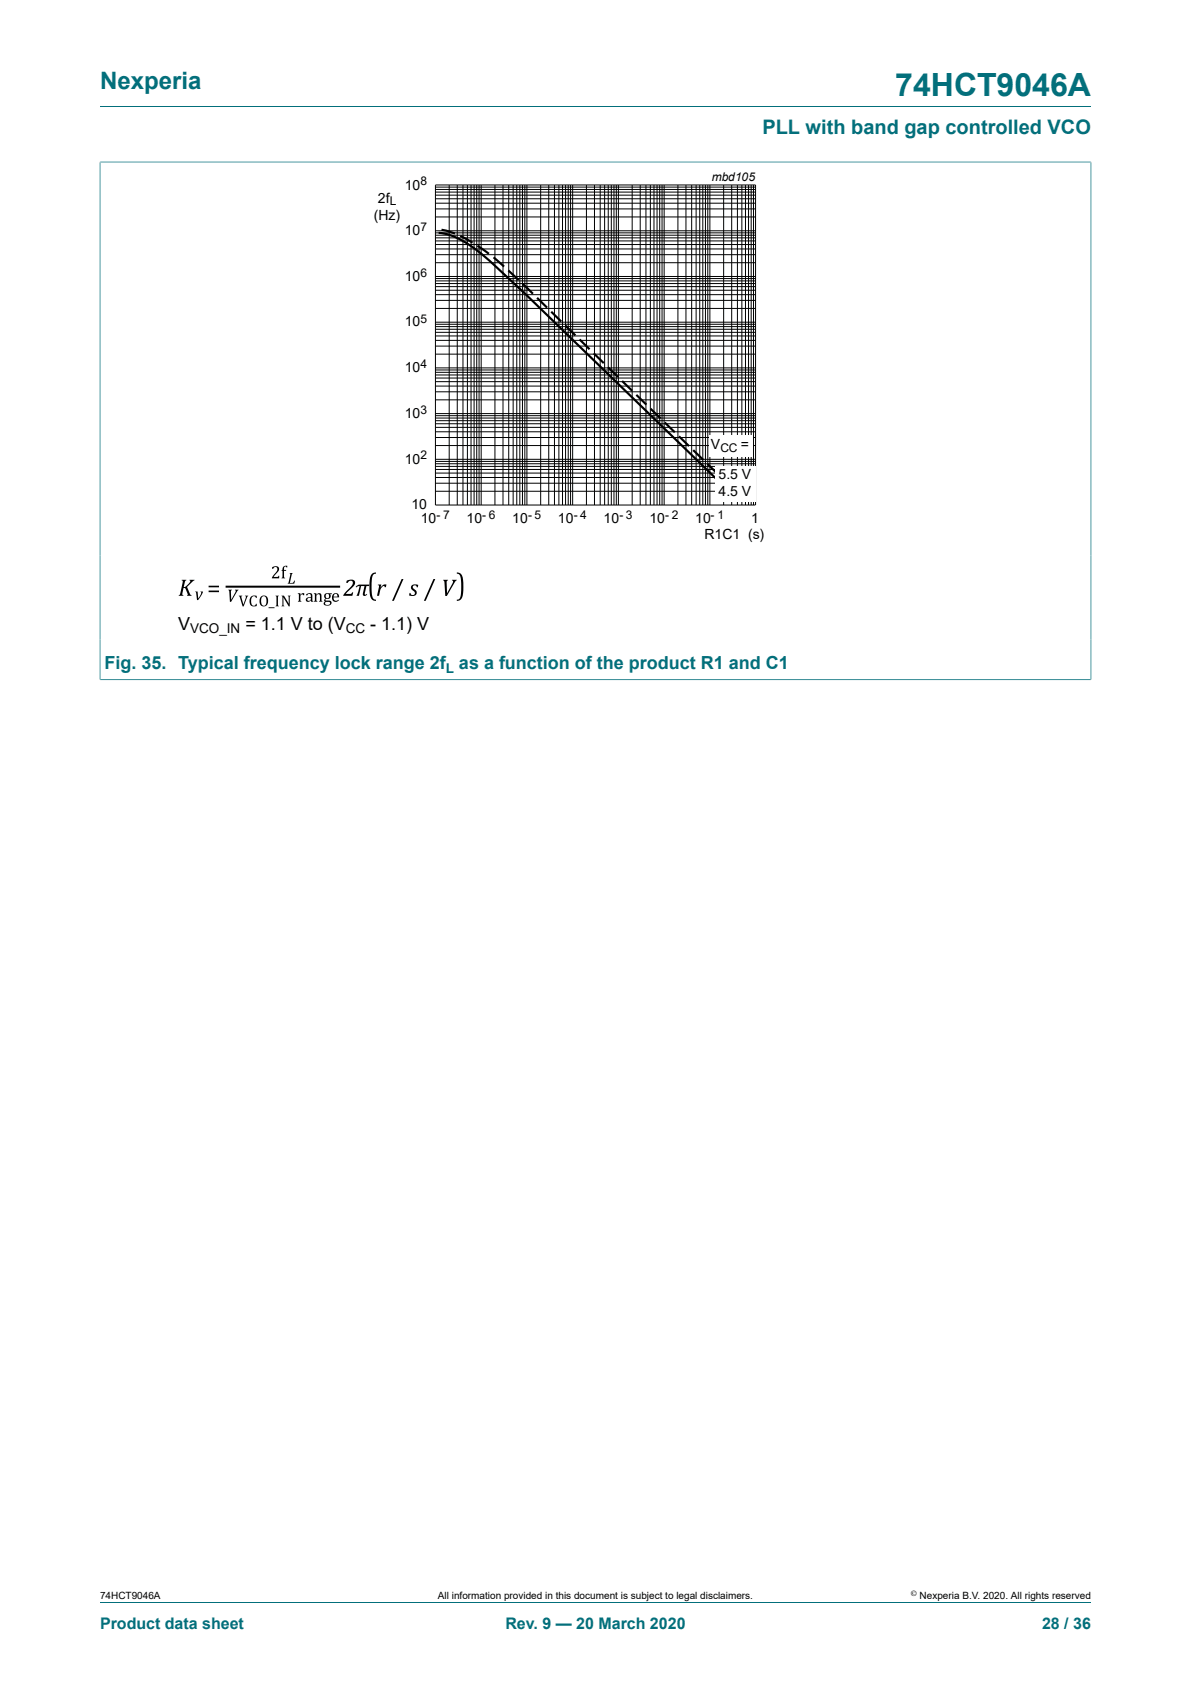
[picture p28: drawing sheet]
<svg xmlns="http://www.w3.org/2000/svg" width="210mm" height="297mm" viewBox="0 0 210 297" stroke-linecap="round" stroke-linejoin="round" font-family="sans-serif">
<defs><g id="words">
<text font-size="5.6" fill="#036f7b" x="157.9" y="16.8">74HCT9046A</text>
<text font-size="4.2" fill="#036f7b" x="17.6" y="15.6">Nexperia</text>
<text font-size="3.5" fill="#036f7b" x="134.4" y="23.7">PLL with band gap controlled VCO</text>
<g font-size="3.2">
<text x="31.4" y="111">V</text>
<text x="43.3" y="111">= 1.1 V to (V</text>
<text x="65.3" y="111">- 1.1) V</text>
</g>
<g font-size="3.2" fill="#036f7b">
<text x="18.4" y="118">Fig. 35. Typical frequency lock range 2f</text>
<text x="80.9" y="118">as a function of the product R1 and C1</text>
</g>
<g font-size="2.8" fill="#036f7b">
<text x="17.6" y="287.2">Product data sheet</text>
<text x="89.1" y="287.2">Rev. 9 — 20 March 2020</text>
<text x="183.7" y="287.2">28 / 36</text>
</g>
<g font-size="2.5">
<text x="66.6" y="35.8">2f</text>
<text x="71.4" y="33.4">10</text>
<text x="65.9" y="38.8">(Hz)</text>
<text x="71.4" y="41.5">10</text>
<text x="71.4" y="49.6">10</text>
<text x="71.4" y="57.6">10</text>
<text x="71.4" y="65.6">10</text>
<text x="71.4" y="73.7">10</text>
<text x="71.4" y="81.8">10</text>
<text x="125.4" y="79.2">V</text>
<text x="130.6" y="79.2">=</text>
<text x="72.5" y="89.8">10</text>
<text x="126.7" y="84.5">5</text>
<text x="126.7" y="87.5">4</text>
<text x="128.1" y="84.5">.5</text>
<text x="128.1" y="87.5">.5</text>
<text x="130.8" y="84.5">V</text>
<text x="130.8" y="87.5">V</text>
<text x="74.2" y="92.2">10</text>
<text x="82.2" y="92.2">10</text>
<text x="90.3" y="92.2">10</text>
<text x="98.4" y="92.2">10</text>
<text x="106.4" y="92.2">10</text>
<text x="114.5" y="92.2">10</text>
<text x="122.6" y="92.2">10</text>
<text x="124.2" y="95">R1C1 (s)</text>
<text x="132.5" y="92.2">1</text>
</g>
<g font-size="2.4">
<text x="33.5" y="111.7">VCO_IN</text>
<text x="61" y="111.7">CC</text>
</g>
<text font-size="2.4" fill="#036f7b" x="78.6" y="118.6">L</text>
<g font-size="2.1">
<text x="74.1" y="32.7">8</text>
<text x="125.5" y="31.9">mbd105</text>
<text x="68.7" y="36.2">L</text>
<text x="74.1" y="40.8">7</text>
<text x="74.1" y="48.8">6</text>
<text x="74.1" y="56.9">5</text>
<text x="74.1" y="64.9">4</text>
<text x="74.1" y="73">3</text>
<text x="74.1" y="81">2</text>
<text x="127" y="79.7">CC</text>
<text x="77" y="91.5">- 7</text>
<text x="85" y="91.5">- 6</text>
<text x="93.1" y="91.5">- 5</text>
<text x="101.2" y="91.5">- 4</text>
<text x="109.2" y="91.5">- 3</text>
<text x="117.3" y="91.5">- 2</text>
<text x="125.3" y="91.5">- 1</text>
</g>
<g font-size="1.8">
<text x="17.6" y="282">74HCT9046A</text>
<text x="77.2" y="282">All information provided in this document is subject to legal disclaimers.</text>
<text x="162.2" y="282">Nexperia B.V. 2020. All rights reserved</text>
</g>
<text font-size="1.4" x="160.6" y="281.6">©</text>
</g></defs>
<path d="M17.6 18.8h174.8M17.6 28.6h174.8M17.6 28.5v69.4M192.4 28.5v69.4" fill="none" stroke="#036f7b" stroke-width=".18"/>
<path d="M64.1 29.8h81.8v66.3h-81.8z" fill="none" stroke="#fff" stroke-width=".18"/>
<g fill="none" stroke="#000" stroke-width=".18">
<path d="M76.8 32.6v56.5h56.4M76.8 32.6h56.4v56.5M76.8 38.3h56.4M76.8 36.8h56.4M76.8 35.8h56.4M76.8 35.1h56.4M76.8 34.4h56.4M76.8 33.9h56.4M76.8 33.4h56.4M76.8 33h56.4M79.2 32.6v56.5M80.6 32.6v56.5"/>
<path d="M81.6 32.6v56.5M82.4 32.6v56.5M83.1 32.6v56.5M83.6 32.6v56.5M84.1 32.6v56.5M84.5 32.6v56.5M84.8 32.6v56.5M87.3 32.6v56.5M88.7 32.6v56.5M89.7 32.6v56.5M90.5 32.6v56.5M91.1 32.6v56.5"/>
<path d="M91.7 32.6v56.5M92.1 32.6v56.5M92.5 32.6v56.5M92.9 32.6v56.5M95.3 32.6v56.5M96.8 32.6v56.5M97.8 32.6v56.5M98.5 32.6v56.5M99.2 32.6v56.5M99.7 32.6v56.5M100.2 32.6v56.5M100.6 32.6v56.5"/>
<path d="M101 32.6v56.5M103.4 32.6v56.5M104.8 32.6v56.5M105.8 32.6v56.5M106.6 32.6v56.5M107.2 32.6v56.5M107.8 32.6v56.5M108.3 32.6v56.5M108.7 32.6v56.5M109 32.6v56.5M111.5 32.6v56.5M112.9 32.6v56.5"/>
<path d="M113.9 32.6v56.5M114.7 32.6v56.5M115.3 32.6v56.5M115.9 32.6v56.5M116.3 32.6v56.5M116.7 32.6v56.5M117.1 32.6v56.5M119.5 32.6v56.5M120.9 32.6v56.5M122 32.6v56.5M122.7 32.6v56.5M123.4 32.6v56.5"/>
<path d="M123.9 32.6v56.5M124.4 32.6v56.5M124.8 32.6v56.5M125.2 32.6v56.5M127.6 32.6v56.5M129 32.6v56.5M130 32.6v56.5M130.8 32.6v56.5M131.4 32.6v56.5M132 32.6v56.5M132.5 32.6v56.5M132.9 32.6v56.5"/>
<path d="M76.8 48.8h56.4M76.8 56.8h56.4M76.8 54.4h56.4M76.8 53h56.4M76.8 52h56.4M76.8 51.2h56.4M76.8 50.6h56.4M76.8 50h56.4M76.8 49.5h56.4M76.8 49.1h56.4M76.8 59.3h56.4M76.8 58.6h56.4"/>
<path d="M76.8 58.1h56.4M76.8 57.6h56.4M76.8 57.2h56.4M76.8 46.3h56.4M76.8 44.9h56.4M76.8 43.9h56.4M76.8 43.1h56.4M76.8 42.5h56.4M76.8 42h56.4M76.8 41.1h56.4M76.8 41.5h56.4M76.8 40.7h56.4"/>
<path d="M76.8 64.9h56.4M76.8 62.5h56.4M76.8 61h56.4M76.8 60h56.4M76.8 72.9h56.4M76.8 70.5h56.4M76.8 69.1h56.4M76.8 68.1h56.4M76.8 67.3h56.4M76.8 66.7h56.4M76.8 66.1h56.4M76.8 65.7h56.4"/>
<path d="M76.8 65.3h56.4M76.8 78.6h56.4M76.8 77.2h56.4M76.8 76.2h56.4M76.8 75.4h56.4M76.8 74.7h56.4M76.8 74.2h56.4M76.8 73.7h56.4M76.8 73.3h56.4M76.8 81h56.4M76.8 86.6h56.4M76.8 85.2h56.4"/>
<path d="M76.8 84.2h56.4M76.8 83.4h56.4M76.8 82.8h56.4M76.8 82.3h56.4M76.8 81.8h56.4M76.8 81.4h56.4"/>
</g>
<path d="M77.3 41.1a12.7 12.7 0 0 1 6.7 3l2 1.6 6.8 6.3 36.2 35.1" fill="none" stroke="#000" stroke-width=".38"/>
<path d="M125.1 76.8h7.7v3.8h-7.7z" fill="#fff"/>
<g fill="none" stroke="#000" stroke-width=".38">
<path d="M77.8 40.5l2.4 .7M81.2 41.6l2.1 1.2M84.2 43.3l2 1.5M87 45.4l1.9 1.6M89.6 47.7l1.8 1.7M92.2 50.1l1.8 1.7M94.7 52.5l1.8 1.8M97.2 55l1.8 1.7M99.7 57.4l1.8 1.8M102.2 59.9l1.8 1.7M104.7 62.3l1.8 1.7M107.2 64.8l1.8 1.7"/>
<path d="M109.7 67.2l1.8 1.7M112.2 69.6l1.8 1.8M114.7 72.1l1.8 1.7M117.2 74.5l1.8 1.7M119.7 77l1.8 1.7M122.2 79.4l1.8 1.7M124.7 81.8l1.8 1.7M127.2 84.3l1.8 1.7"/>
</g>
<path d="M126 82.2h7.2v6.2h-7.2z" fill="#fff"/>
<path d="M17.6 28.6v91.4M17.7 28.6h174.6M192.4 28.6v91.4M17.6 119.9h174.8M17.6 282.6h174.8" fill="none" stroke="#036f7b" stroke-width=".18"/>
<g fill="#000">
<path d="M32 102.3h.9l-.3 .2-.2 1a1.66 1.66 0 0 0 1.1-1.1l-.1-.1h.9l-1.3 1.2 .5 1.3 .3 .3h-.8l.1-.3-.5-1.1h-.2l-.2 .8a.32 .32 0 0 0 .2 .5l-.1 .1h-.8l.3-.4 .4-1.8a.32 .32 0 0 0-.2-.5zM34.4 104.3h.4l.2 1.3 .4-.9v-.4l.4 .1-.9 1.4h-.2l-.1-1.2zM40.3 104h.6l-.2 .3 .1 1.5 .6-1.2a.35 .35 0 0 0 0-.6h.7l-1.4 2.1h-.2l-.1-1.8zM51.1 101.1h.5l-.1 .2-.4 1.5h.5l.3-.4h.1l-.1 .5h-1.2l.2-.2 .3-1.3zM61.1 102.4a1.08 1.08 0 0 1 1.5 .2 1.53 1.53 0 0 1-.9 1.4l-.7 .7h.8l.3-.2h.2l-.2 .6h-1.6l.3-.6 .9-.8a.8 .8 0 0 0 .3-1.3h-.3l-.4 .4h-.3zM62.9 103.3l.6-.2h1.6v.3h-.5l-.3 1.3 .1 .2 .3-.2a.38 .38 0 0 1-.6 .4l-.1-.4 .3-1.3h-.6l-.4 1.7h-.4l.5-1.7-.6 .2-.1-.1zM65.6 101.2l.7-.2v.2a.74 .74 0 0 0-.7 .9l-.1 2.2a1.5 1.5 0 0 0 .6 1.4l.2 .1v.2a1.22 1.22 0 0 1-1.1-1.5l-.1-1a3.8 3.8 0 0 1 .5-2.3zM66.6 103.1h.6l-.1 .5a1.02 1.02 0 0 1 1-.5l-.1 .5h-.2v-.2a.78 .78 0 0 0-.8 .8l-.2 .9h-.3l.3-1.7zM70.8 102.1h.3l-1.7 3.9h-.3zM72.6 103.2l.5-.1 .7 .1-.1 .4h-.2a.37 .37 0 0 0-.4-.4 .37 .37 0 0 0-.3 .4 .37 .37 0 0 0 .3 .4 .66 .66 0 0 1 .3 .9 .66 .66 0 0 1-1 .2l-.3-.1 .1-.4h.2a.4 .4 0 0 0 .4 .4 .4 .4 0 0 0 .4-.4 .4 .4 0 0 0-.4-.4 .58 .58 0 0 1-.2-1zM76.4 102.1h.3l-1.6 3.9h-.4zM78.1 102.3h.9l-.2 .3v2l.9-1.6a.35 .35 0 0 0 .2-.3 .35 .35 0 0 0-.2-.3v-.1h.8l-1.7 2.8h-.3l-.1-2.4z"/>
<path d="M80.5 101a1.22 1.22 0 0 1 1.2 1.5v1a2.9 2.9 0 0 1-.6 2.3l-.6 .2v-.2a.73 .73 0 0 0 .8-.9v-2.2a1.48 1.48 0 0 0-.6-1.5h-.2z"/>
<path d="M36.8 103.3h1.8v.3h-1.8zM36.8 104.2h1.8v.2h-1.8z"/>
<path d="M42.1 105.1h.6l-.1 .2 .3 1.3 .5-1.2-.2-.3h.6l-.8 1.9h-.2zM44.3 105.2l.3-.2 .7 .1v.4h-.2a.42 .42 0 0 0-.5-.4 .42 .42 0 0 0-.3 .6 .82 .82 0 0 0 .5 1.1l.5-.3v.4a.9 .9 0 0 1-1.1-.2 .9 .9 0 0 1-.2-1.1zM46 105.3a.8 .8 0 0 1 1-.1 .8 .8 0 0 1 .3 1 .79 .79 0 0 1-1 .7 .79 .79 0 0 1-.5-1.1zM46.2 105.3a1.29 1.29 0 0 0 .2 1.5 .82 .82 0 0 0 .5-1.3l-.3-.3zM47.4 107.1h1v.2h-1zM48.6 105.1h.6l-.2 .3v1.3l.2 .2h-.6l.1-.3v-1.3zM49.6 105.1h.5l.8 1.4v-1.2l-.2-.2h.5l-.1 .2v1.6h-.2l-.9-1.5v1.3l.1 .2h-.5l.2-.3v-1.3z"/>
<path d="M48 100a.7 .7 0 0 1 .8-.1 .7 .7 0 0 1 .4 .6l-1 1.3 .7-.1 .3-.2v.5h-1.3l1-1.4a.39 .39 0 0 0-.2-.6 .39 .39 0 0 0-.5 .3h-.2zM50 99.9l.7-.1v.3l-.4-.2-.2 .2v.4h.3v.2h-.3v1.1l.2 .2h-.7l.2-.2v-1.1l-.2-.1 .2-.1z"/>
<path d="M52.5 104.6h.5v.3l.3-.3h.3v.4h-.1a.27 .27 0 0 0-.4-.1 .27 .27 0 0 0-.1 .3v.7l.2 .2h-.7l.2-.2v-.9zM54 104.8l.2-.1a.51 .51 0 0 1 .6-.1 .51 .51 0 0 1 .3 .5v.8l.2 .2h-.5v-.2a.45 .45 0 0 1-.6 .2 .45 .45 0 0 1-.2-.6l.8-.2a.34 .34 0 0 0-.1-.5 .34 .34 0 0 0-.5 .2h-.2zM54.2 105.6v.1a.32 .32 0 0 0 .3 .3 .32 .32 0 0 0 .3-.4v-.2zM55.3 104.6h.5v.3a.47 .47 0 0 1 .6-.3 .47 .47 0 0 1 .3 .5v.8l.2 .2h-.7l.2-.2v-.6a.35 .35 0 0 0-.2-.5 .35 .35 0 0 0-.4 .4v.7l.2 .2h-.7l.2-.2v-.9zM57.3 104.7l.3-.1h.9v.2h-.3a.55 .55 0 0 1 0 .7 .55 .55 0 0 1-.7 .1l-.1 .3h.6a.44 .44 0 0 1 .5 .5 .44 .44 0 0 1-.5 .4 .57 .57 0 0 1-.9-.5l.2-.2a.3 .3 0 0 1-.1-.3 .3 .3 0 0 1 .2-.2 .54 .54 0 0 1-.1-.9zM57.5 104.8a.37 .37 0 0 0-.1 .6 .37 .37 0 0 0 .6 0v-.1a.34 .34 0 0 0 0-.5 .34 .34 0 0 0-.5 0zM57.4 106.2l-.1 .1a.4 .4 0 0 0 .5 .4 .4 .4 0 0 0 .3-.5zM58.7 104.8a.62 .62 0 0 1 .8-.1 .62 .62 0 0 1 .3 .7h-1a.48 .48 0 0 0 .3 .5 .48 .48 0 0 0 .6-.1l.1 .1a.72 .72 0 0 1-1.1 .1 .72 .72 0 0 1-.1-1zM58.9 104.9l-.1 .3h.7a.34 .34 0 0 0-.1-.4 .34 .34 0 0 0-.5 .1z"/>
</g>
<path d="M40 103.5h19.8" fill="none" stroke="#000" stroke-width=".35"/>
<use href="#words"/>
</svg>
